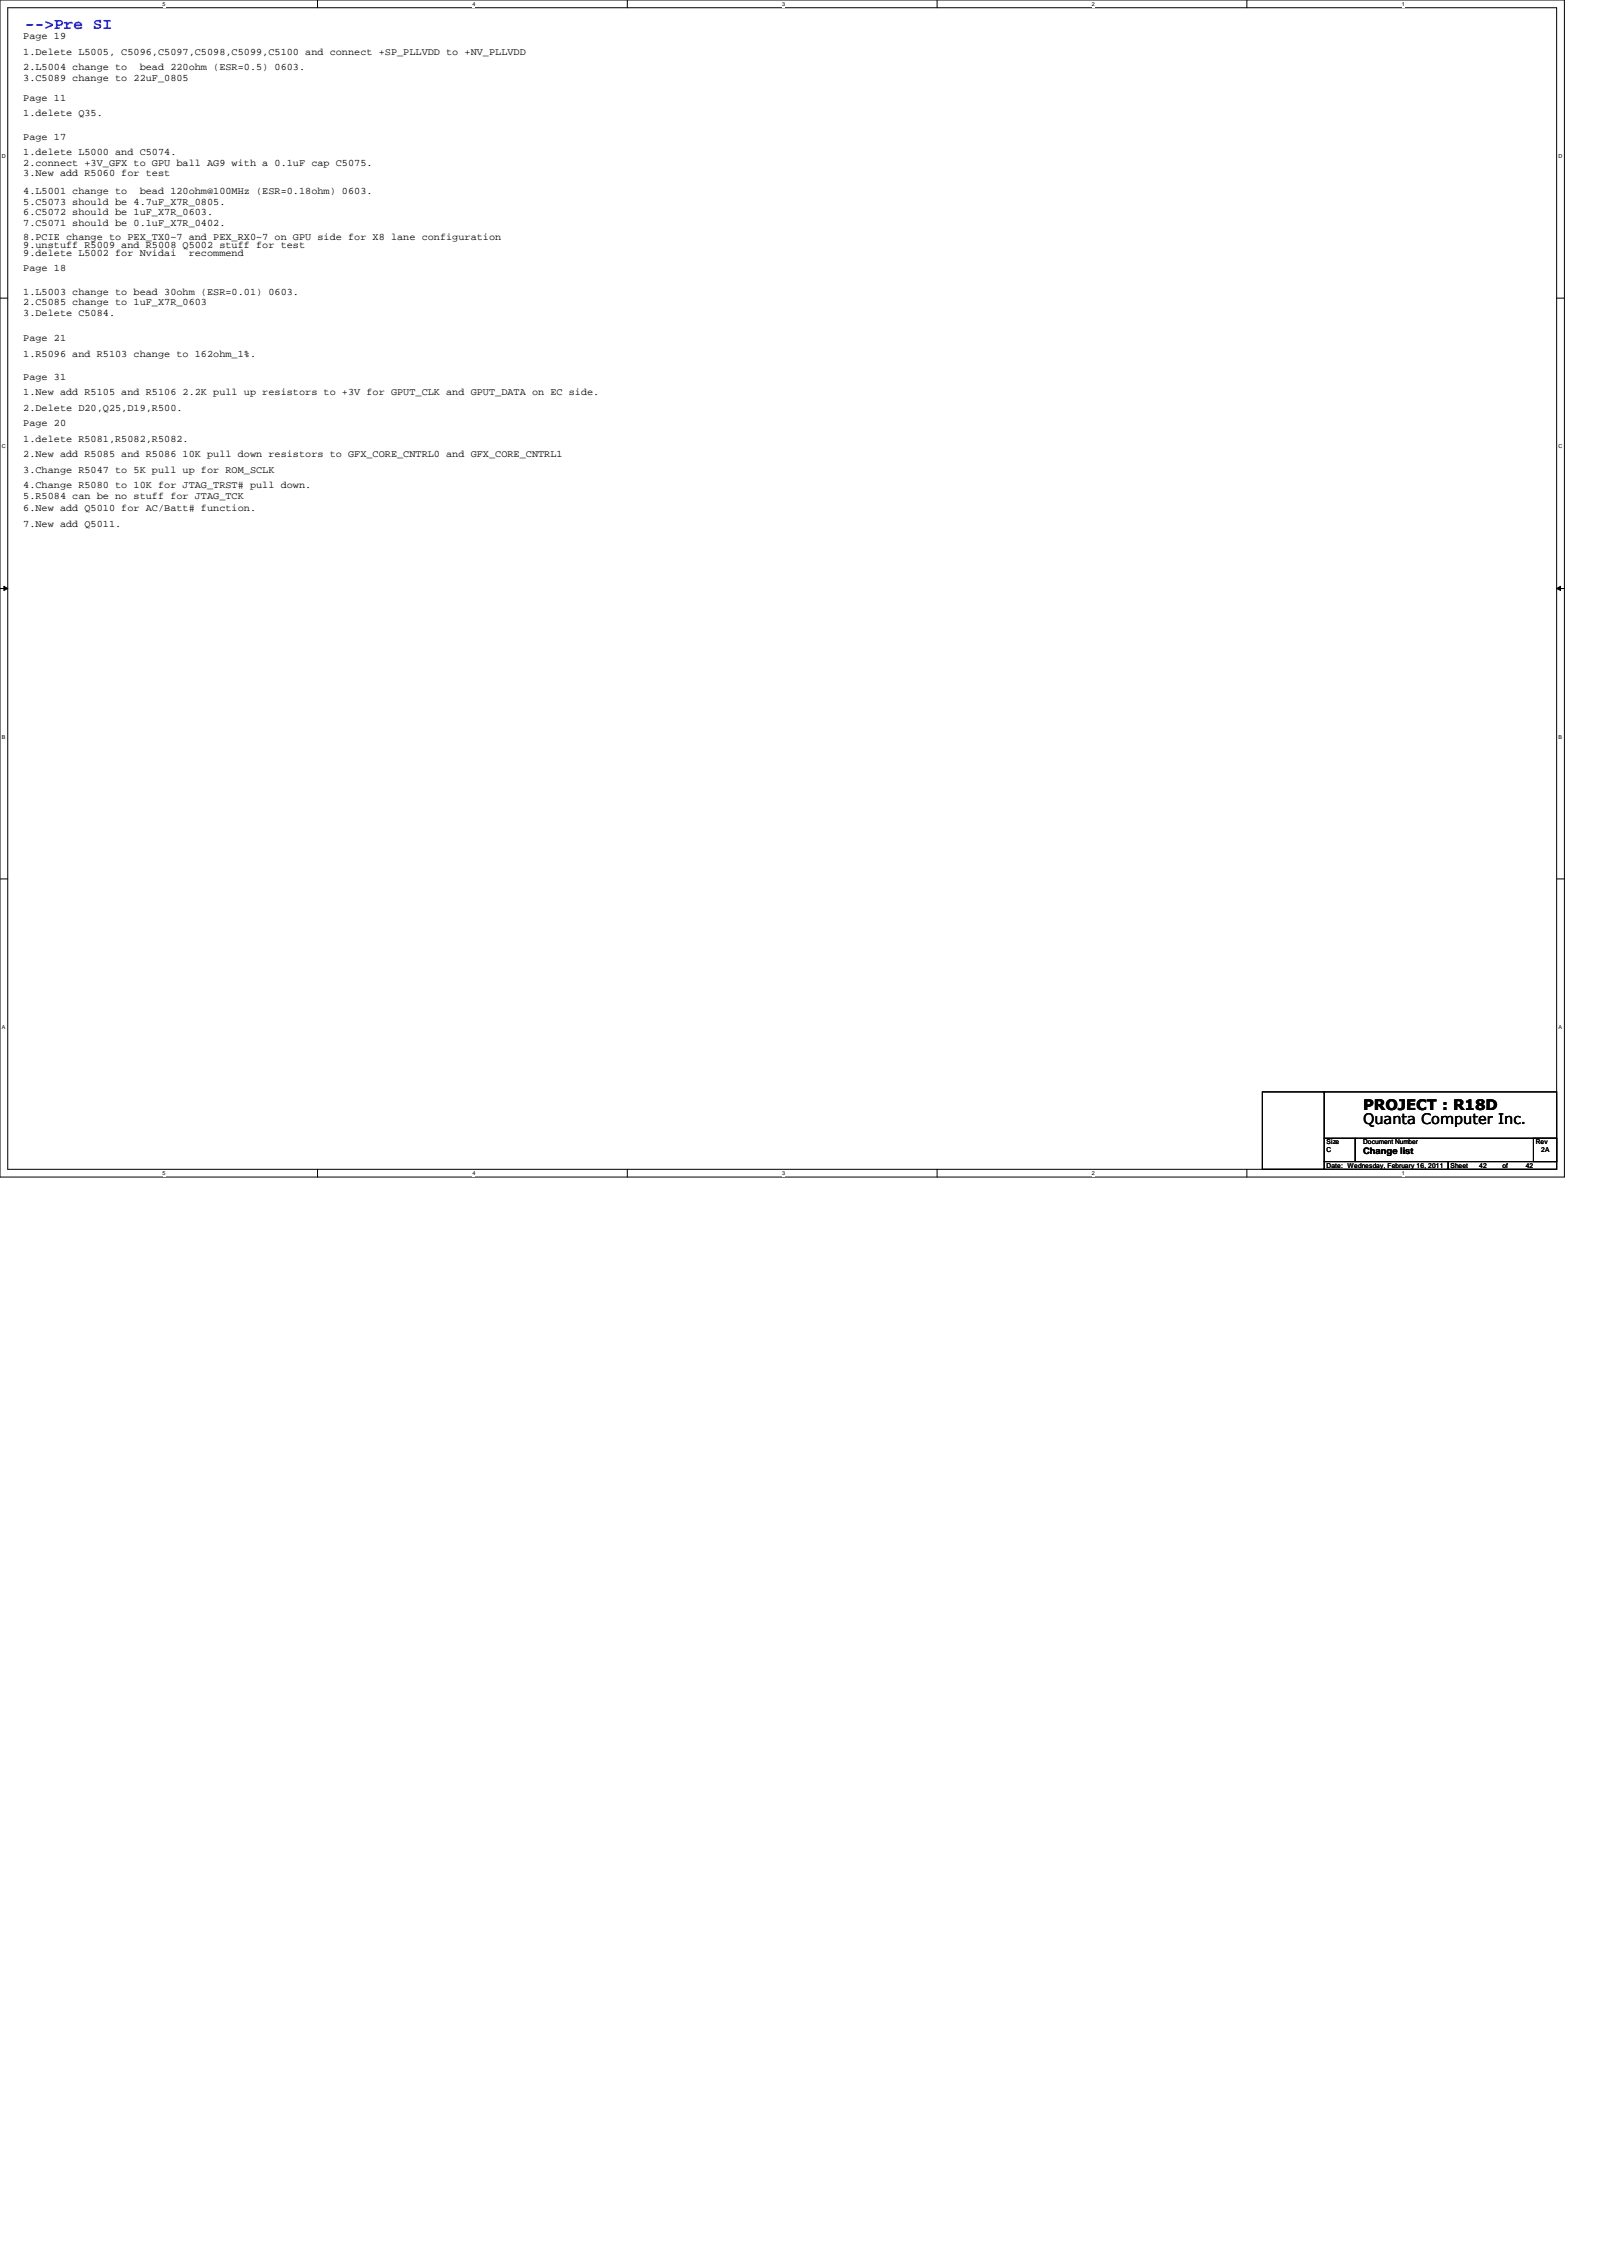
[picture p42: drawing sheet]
<svg xmlns="http://www.w3.org/2000/svg" width="210mm" height="297mm" viewBox="0 0 210 297" stroke-linecap="round" stroke-linejoin="round" font-family="sans-serif">
<defs><g id="words">
<text font-size="2.1" fill="#00f" x="3.3" y="3.8">--&gt;Pre SI</text>
<g font-size="1.9">
<text x="178.8" y="147.5">Quanta Computer Inc.</text>
<text x="178.8" y="145.7">PROJECT : R18D</text>
</g>
<g font-size="1.3">
<text x="3" y="5.1">Page 19</text>
<text x="3" y="7.2">1.Delete L5005, C5096,C5097,C5098,C5099,C5100 and connect +SP_PLLVDD to +NV_PLLVDD</text>
<text x="3" y="9.2">2.L5004 change to</text>
<text x="3" y="10.6">3.C5089 change to 22uF_0805</text>
<text x="18.3" y="9.2">bead 220ohm (ESR=0.5) 0603.</text>
<text x="3" y="13.3">Page 11</text>
<text x="3" y="15.3">1.delete Q35.</text>
<text x="3" y="18.3">Page 17</text>
<text x="3" y="20.4">1.delete L5000 and C5074.</text>
<text x="3" y="21.8">2.connect +3V_GFX to GPU ball AG9 with a 0.1uF cap C5075.</text>
<text x="3" y="23.2">3.New add R5060 for test</text>
<text x="3" y="25.4">4.L5001 change to</text>
<text x="3" y="26.8">5.C5073 should be 4.7uF_X7R_0805.</text>
<text x="3" y="28.2">6.C5072 should be 1uF_X7R_0603.</text>
<text x="3" y="29.6">7.C5071 should be 0.1uF_X7R_0402.</text>
<text x="18.3" y="25.4">bead 120ohm@100MHz (ESR=0.18ohm) 0603.</text>
<text x="3" y="31.5">8.PCIE change to PEX_TX0~7 and PEX_RX0~7 on GPU side for X8 lane configuration</text>
<text x="3" y="35.6">Page 18</text>
<text x="3" y="32.6">9.unstuff R5009 and R5008 Q5002 stuff for test</text>
<text x="3" y="33.6">9.delete L5002 for Nvidai</text>
<text x="24.8" y="33.6">recommend</text>
<text x="3" y="38.7">1.L5003 change to bead 30ohm (ESR=0.01) 0603.</text>
<text x="3" y="40">2.C5085 change to 1uF_X7R_0603</text>
<text x="3" y="41.4">3.Delete C5084.</text>
<text x="3" y="46.8">1.R5096 and R5103 change to 162ohm_1%.</text>
<text x="3" y="44.7">Page 21</text>
<text x="3" y="51.9">1.New add R5105 and R5106 2.2K pull up resistors to +3V for GPUT_CLK and GPUT_DATA on EC side.</text>
<text x="3" y="49.8">Page 31</text>
<text x="3" y="53.9">2.Delete D20,Q25,D19,R500.</text>
<text x="3" y="60">2.New add R5085 and R5086 10K pull down resistors to GFX_CORE_CNTRL0 and GFX_CORE_CNTRL1</text>
<text x="3" y="58">1.delete R5081,R5082,R5082.</text>
<text x="3" y="55.9">Page 20</text>
<text x="3" y="62">3.Change R5047 to 5K pull up for ROM_SCLK</text>
<text x="3" y="64.1">4.Change R5080 to 10K for JTAG_TRST# pull down.</text>
<text x="3" y="65.4">5.R5084 can be no stuff for JTAG_TCK</text>
<text x="3" y="67.1">6.New add Q5010 for AC/Batt# function.</text>
<text x="3" y="69.1">7.New add Q5011.</text>
</g>
<text font-size="1.2" x="178.8" y="151.5">Change list</text>
<g font-size=".9">
<text x="174" y="150.2">Size</text>
<text x="174" y="153.2">Date: Wednesday, February 16, 2011</text>
<text x="174" y="151.1">C</text>
<text x="178.8" y="150.2">Document Number</text>
<text x="190.3" y="153.2">Sheet</text>
<text x="194.1" y="153.2">42</text>
<text x="197.1" y="153.2">of</text>
<text x="200.2" y="153.2">42</text>
<text x="201.5" y="150.2">Rev</text>
<text x="202.2" y="151.2">2A</text>
</g>
<g font-size=".7">
<text x="21.3" y=".8">5</text>
<text x="62" y=".8">4</text>
<text x="102.6" y=".8">3</text>
<text x="143.3" y=".8">2</text>
<text x="183.9" y=".8">1</text>
<text x=".3" y="20.7">D</text>
<text x="204.5" y="20.7">D</text>
<text x=".3" y="58.8">C</text>
<text x="204.5" y="58.8">C</text>
<text x=".3" y="96.9">B</text>
<text x="204.5" y="96.9">B</text>
<text x=".3" y="135">A</text>
<text x="204.5" y="135">A</text>
<text x="21.3" y="154.2">5</text>
<text x="62" y="154.2">4</text>
<text x="102.6" y="154.2">3</text>
<text x="143.3" y="154.2">2</text>
<text x="183.9" y="154.2">1</text>
</g>
</g></defs>
<path d="M0 0h205.2v154.4h-205.2zM1 1h203.2v152.4h-203.2z" fill="none" stroke="#000" stroke-width=".13"/>
<g fill="#fff">
<path d="M21.3 .1h.4v.8h-.4z"/>
<path d="M21.3 153.5h.4v.8h-.4z"/>
</g>
<path d="M41.7 0v1M41.7 153.4v1" fill="none" stroke="#000" stroke-width=".13"/>
<g fill="#fff">
<path d="M62 .1h.4v.8h-.4z"/>
<path d="M62 153.5h.4v.8h-.4z"/>
</g>
<path d="M82.3 0v1M82.3 153.4v1" fill="none" stroke="#000" stroke-width=".13"/>
<g fill="#fff">
<path d="M102.6 .1h.4v.8h-.4z"/>
<path d="M102.6 153.5h.4v.8h-.4z"/>
</g>
<path d="M122.9 0v1M122.9 153.4v1" fill="none" stroke="#000" stroke-width=".13"/>
<g fill="#fff">
<path d="M143.3 .1h.3v.8h-.3z"/>
<path d="M143.3 153.5h.3v.8h-.3z"/>
</g>
<path d="M163.6 0v1M163.6 153.4v1" fill="none" stroke="#000" stroke-width=".13"/>
<g fill="#fff">
<path d="M183.9 .1h.4v.8h-.4z"/>
<path d="M183.9 153.5h.4v.8h-.4z"/>
<path d="M.3 20.1h.5v.8h-.5z"/>
<path d="M204.5 20.1h.5v.8h-.5z"/>
<path d="M.3 58.2h.5v.8h-.5z"/>
<path d="M204.5 58.2h.5v.8h-.5z"/>
</g>
<path d="M0 39.1h1M204.2 39.1h1" fill="none" stroke="#000" stroke-width=".13"/>
<g fill="#fff">
<path d="M.3 96.3h.4v.8h-.4z"/>
<path d="M204.5 96.3h.4v.8h-.4z"/>
</g>
<path d="M0 77.2h1M.5 76.9l.5 .3-.5 .3zM204.2 77.2l.5-.3v.6zM204.2 77.2h1" fill="none" stroke="#000" stroke-width=".13"/>
<path d="M.5 76.9l.5 .3-.5 .3zM204.2 77.2l.5-.3v.6z" fill="#000"/>
<g fill="#fff">
<path d="M.3 134.4h.4v.8h-.4z"/>
<path d="M204.5 134.4h.4v.8h-.4z"/>
</g>
<path d="M0 115.3h1M204.2 115.3h1M165.6 143.3h8.1v10.1h-8.1zM173.7 143.3h30.5v6.1h-30.5zM173.7 149.4h4.1v3h-4.1zM173.7 152.4h16.3v1h-16.3zM177.8 149.4h26.4v3h-26.4zM190 152.4h14.2v1h-14.2zM201.2 149.4h3v3h-3z" fill="none" stroke="#000" stroke-width=".13"/>
<use href="#words"/>
</svg>
